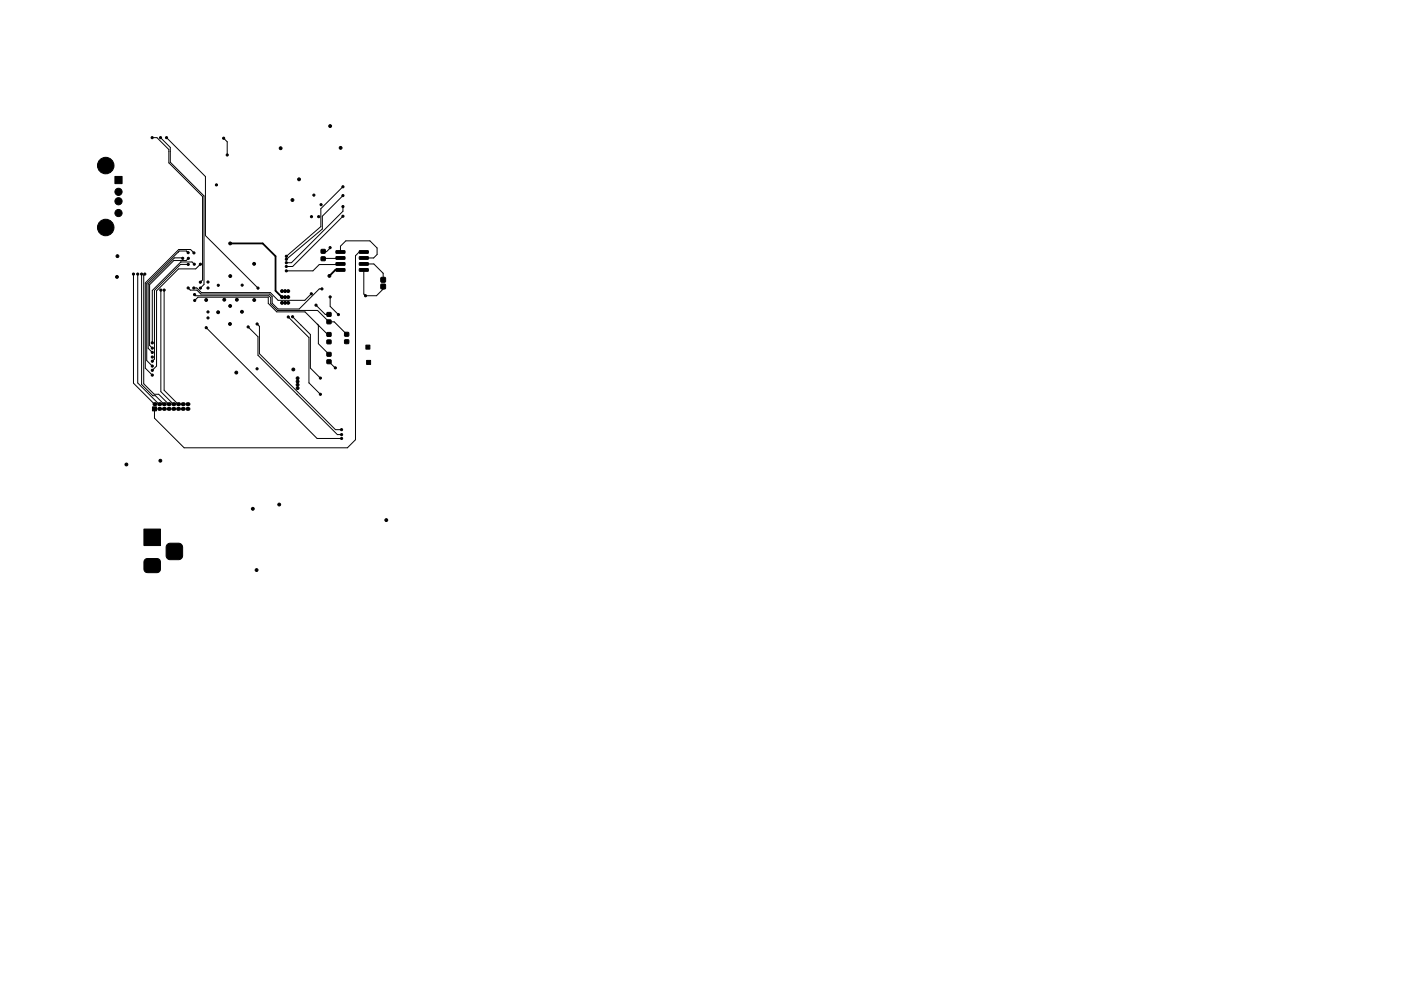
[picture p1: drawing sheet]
<svg xmlns="http://www.w3.org/2000/svg" width="297mm" height="210mm" viewBox="0 0 297 210" stroke-linecap="round" stroke-linejoin="round" font-family="sans-serif">
<g fill="#000" stroke="#000" stroke-width=".21">
<path d="M24.4 37.4h1.5v1.6h-1.5zM68.1 52.9h.8v.8h-.8zM68.1 54.5h.8v.8h-.8zM71.3 53.2h1.7l.2 .4-.2 .2h-1.7zM71.3 54.5l1.7-.1 .2 .5-.2 .1h-1.7zM71.3 55.7h1.7l.2 .5-.2 .1h-1.7zM71.3 57h1.7l.2 .5-.2 .1h-1.7zM76.2 57h1.8l.1 .5-.1 .1h-1.7zM76.2 55.7h1.8l.1 .5-.1 .1h-1.7zM76.2 54.5l1.8-.1 .1 .5-.1 .1h-1.7zM76.2 53.2h1.8l.1 .4-.1 .2h-1.7zM80.8 58.9h.9v.9h-.9z"/>
<path d="M69.3 67.9h.8l.1 .7-.8 .1zM69.3 66.3h.8l.1 .8h-.8zM69.3 70.6h.8l.1 .7h-.8zM69.3 72.2l.8-.1 .1 .8h-.8zM69.3 74.8h.8l.1 .7-.8 .1zM69.3 76.4h.8l.1 .7h-.8zM73.1 70.5h.8v.8h-.8zM73.1 72.1h.8v.8h-.8zM77.6 73.2h.8v.9h-.8zM77.7 76.5h.9v.8h-.9zM80.8 60.3h.9v1h-.9zM32.3 86.3h.9v.9h-.9z"/>
<path d="M30.7 118.7l.5-.2h2.1a.75 .75 0 0 1 .7 .7v1.5a.75 .75 0 0 1-.7 .8h-2a.75 .75 0 0 1-.8-.8v-1.5zM30.5 112.2h3.5v3.5h-3.5zM35.5 115.5l.5-.2 1.8-.1a.88 .88 0 0 1 .9 .9v1.8a.88 .88 0 0 1-.9 .8h-1.7a.88 .88 0 0 1-.9-.8v-1.9z"/>
<circle cx="22.4" cy="35.1" r="1.75"/>
<circle cx="32.3" cy="29.2" r=".23"/>
<circle cx="34" cy="29.2" r=".23"/>
<circle cx="35.3" cy="29.2" r=".23"/>
<circle cx="45.9" cy="39.2" r=".23"/>
<circle cx="47.4" cy="29.3" r=".23"/>
<circle cx="48.2" cy="32.9" r=".23"/>
<circle cx="59.5" cy="31.4" r=".3"/>
<circle cx="63.4" cy="38" r=".3"/>
<circle cx="70" cy="26.7" r=".3"/>
<circle cx="72.2" cy="31.4" r=".3"/>
<circle cx="72.7" cy="39.6" r=".23"/>
<circle cx="22.4" cy="48.3" r="1.75"/>
<circle cx="24.8" cy="58.7" r=".3"/>
<circle cx="24.9" cy="54.3" r=".3"/>
<circle cx="25.1" cy="42.7" r=".76"/>
<circle cx="25.1" cy="40.7" r=".76"/>
<circle cx="25.1" cy="45.2" r=".76"/>
<circle cx="28.3" cy="58.1" r=".23"/>
<circle cx="29.2" cy="58.1" r=".23"/>
<circle cx="30" cy="58.1" r=".23"/>
<circle cx="30.7" cy="58.1" r=".23"/>
<circle cx="38.7" cy="54.8" r=".23"/>
<circle cx="39.9" cy="53.6" r=".23"/>
<circle cx="39.9" cy="56.1" r=".23"/>
<circle cx="39.9" cy="54.8" r=".23"/>
<circle cx="41.1" cy="53.7" r=".23"/>
<circle cx="41.2" cy="56.1" r=".23"/>
<circle cx="42.5" cy="59.9" r=".23"/>
<circle cx="42.5" cy="56.1" r=".23"/>
<circle cx="44.1" cy="59.8" r=".23"/>
<circle cx="48.8" cy="51.6" r=".3"/>
<circle cx="48.8" cy="58.6" r=".3"/>
<circle cx="53.9" cy="56" r=".3"/>
<circle cx="60.7" cy="55" r=".23"/>
<circle cx="60.7" cy="57.5" r=".23"/>
<circle cx="60.7" cy="55.7" r=".23"/>
<circle cx="60.7" cy="54.4" r=".23"/>
<circle cx="60.7" cy="56.5" r=".23"/>
<circle cx="62" cy="42.4" r=".3"/>
<circle cx="66" cy="46" r=".23"/>
<circle cx="66.5" cy="41.4" r=".23"/>
<circle cx="67.6" cy="46" r=".23"/>
<circle cx="68.1" cy="43.4" r=".23"/>
<circle cx="69.8" cy="58.5" r=".3"/>
<circle cx="70" cy="52.5" r=".23"/>
<circle cx="72.7" cy="41.5" r=".23"/>
<circle cx="72.7" cy="45.9" r=".23"/>
<circle cx="72.7" cy="43.8" r=".23"/>
<circle cx="32.3" cy="74.8" r=".23"/>
<circle cx="32.3" cy="73.9" r=".23"/>
<circle cx="32.3" cy="72.7" r=".23"/>
<circle cx="32.3" cy="77.7" r=".23"/>
<circle cx="32.3" cy="79.6" r=".23"/>
<circle cx="32.3" cy="78.6" r=".23"/>
<circle cx="32.3" cy="75.7" r=".23"/>
<circle cx="32.3" cy="76.6" r=".23"/>
<circle cx="34.1" cy="61.5" r=".23"/>
<circle cx="34.8" cy="61.5" r=".23"/>
<circle cx="39.9" cy="61.1" r=".23"/>
<circle cx="41.1" cy="61.1" r=".23"/>
<circle cx="41.3" cy="62.5" r=".23"/>
<circle cx="41.3" cy="63.7" r=".23"/>
<circle cx="42.5" cy="61.1" r=".23"/>
<circle cx="43.7" cy="63.6" r=".3"/>
<circle cx="43.7" cy="69.5" r=".23"/>
<circle cx="44.1" cy="66.2" r=".23"/>
<circle cx="44.1" cy="61.1" r=".23"/>
<circle cx="44.1" cy="67.5" r=".23"/>
<circle cx="46.3" cy="66.2" r=".3"/>
<circle cx="46.3" cy="60.5" r=".23"/>
<circle cx="47.6" cy="63.6" r=".3"/>
<circle cx="48.8" cy="68.7" r=".3"/>
<circle cx="48.8" cy="64.9" r=".3"/>
<circle cx="50.1" cy="79" r=".3"/>
<circle cx="50.2" cy="63.6" r=".3"/>
<circle cx="51.3" cy="66.1" r=".3"/>
<circle cx="51.3" cy="60.5" r=".23"/>
<circle cx="52.6" cy="69.4" r=".23"/>
<circle cx="53.9" cy="63.7" r=".3"/>
<circle cx="54.5" cy="78.2" r=".23"/>
<circle cx="54.5" cy="68.7" r=".23"/>
<circle cx="54.7" cy="61.1" r=".23"/>
<circle cx="59.8" cy="61.8" r=".3"/>
<circle cx="59.8" cy="64.3" r=".3"/>
<circle cx="59.8" cy="63" r=".3"/>
<circle cx="60.5" cy="61.8" r=".3"/>
<circle cx="60.5" cy="64.3" r=".3"/>
<circle cx="60.5" cy="63" r=".3"/>
<circle cx="61.1" cy="61.8" r=".3"/>
<circle cx="61.1" cy="64.3" r=".3"/>
<circle cx="61.1" cy="63" r=".3"/>
<circle cx="61.1" cy="67.2" r=".23"/>
<circle cx="62" cy="67.2" r=".23"/>
<circle cx="62.2" cy="78.4" r=".3"/>
<circle cx="66" cy="62.3" r=".23"/>
<circle cx="67" cy="64.7" r=".23"/>
<circle cx="68.3" cy="61.3" r=".23"/>
<circle cx="70" cy="63" r=".23"/>
<circle cx="71.1" cy="78" r=".23"/>
<circle cx="71.7" cy="66.7" r=".23"/>
<circle cx="77.5" cy="62.7" r=".23"/>
<circle cx="26.8" cy="98.5" r=".3"/>
<circle cx="34" cy="97.7" r=".3"/>
<circle cx="63.1" cy="82.3" r=".3"/>
<circle cx="63.1" cy="80.2" r=".3"/>
<circle cx="63.1" cy="81.6" r=".3"/>
<circle cx="63.1" cy="80.9" r=".3"/>
<circle cx="67.9" cy="83.7" r=".23"/>
<circle cx="67.9" cy="80.2" r=".23"/>
<circle cx="72.4" cy="91.2" r=".23"/>
<circle cx="72.4" cy="93" r=".23"/>
<circle cx="72.4" cy="92.2" r=".23"/>
<circle cx="53.6" cy="107.9" r=".3"/>
<circle cx="59.2" cy="107" r=".3"/>
<circle cx="81.9" cy="110.3" r=".3"/>
<circle cx="54.4" cy="120.9" r=".3"/>
</g>
<g fill="#000">
<circle cx="32.7" cy="85.7" r=".43"/>
<circle cx="33.7" cy="85.7" r=".43"/>
<circle cx="33.7" cy="86.7" r=".43"/>
<circle cx="34.7" cy="86.7" r=".43"/>
<circle cx="34.7" cy="85.7" r=".43"/>
<circle cx="35.7" cy="85.7" r=".43"/>
<circle cx="35.7" cy="86.7" r=".43"/>
<circle cx="36.7" cy="85.7" r=".43"/>
<circle cx="36.7" cy="86.7" r=".43"/>
<circle cx="37.7" cy="86.7" r=".43"/>
<circle cx="37.7" cy="85.7" r=".43"/>
<circle cx="38.7" cy="85.7" r=".43"/>
<circle cx="38.7" cy="86.7" r=".43"/>
<circle cx="39.7" cy="85.7" r=".43"/>
<circle cx="39.7" cy="86.7" r=".43"/>
</g>
<g fill="none" stroke="#000" stroke-width=".21">
<path d="M32.3 29.2h1l2.5 2.5v2.8l7.1 7.2v17.7l-.4 .5M34 29.2l2.1 2.1v3.1l7.2 7.2v18.8l-.8 .7M35.3 29.2l8.3 8.3v12.5l11.1 11.1M47.4 29.3l.8 .8v2.8M72.7 39.6l-4.7 4.7v3.8l-7.3 6.3M28.3 58.1v23.2l4.4 4.4M29.2 58.1v23.1l4.5 4.5M30 58.1v23.5l2.4 2.4h.6l1.7 1.7M30.7 58.1l-.2 .3v23l2.2 2.2h.9l2.1 2.1M37.8 53.5h.1M38.7 54.7h-1.7l-5.6 5.6v13.6l.9 .9M39.6 53.3v.1"/>
<path d="M39.9 53.6l-.3-.3h-1.6l-6.9 6.9v16.3l1.2 1.2M39.9 56.1h-1.6l-5.6 5.5v14.6l-.4 .4M39.9 54.8l-.4 .5h-2.6l-5.2 5.1v12.9l.6 .6M41.1 53.7l-.7-.8h-2.5l-7.1 7.1v18.1l1.5 1.5M41.2 56l-.5-.4h-2.4l-6 6v11.1M42.5 56.1l-1 .9h-3.6l-4.7 4.7v16l-.9 .9M70 52.5l-.8 .9h-.7M72 56.2l-4.3-.1-1.4 1.4h-5.6M72.2 57.3l-.2 .2M72.2 54.7l-3.7 .1M72.2 56h1M72.2 53.5v-1.3l1.1-1.1h5.1l1.6 1.5v1.4l-.8 .7h-2.1"/>
<path d="M72.7 41.5l-4.4 4.4v2.7l-7.6 6.4M72.7 45.9l-10.7 10.6h-1.2M72.7 43.8v1l-10.9 10.9h-1M77.1 57.3v5.1l.4 .3h2.3l1.4-1.4v-.5M77.1 56h2.2l1.9 2v1.4M77.1 53.5h-.9l-.8 .8v39l-1.7 1.7h-34.7l-6.3-6.3v-2M77.3 57.2h.1M34.1 61.5v21.6l2.6 2.6M34.8 61.5v21.3l2.9 2.9M39.9 61.1l.5 .5h1.4l.8 .8h14.5l.6 .5v1.4l1.2 1.3h4.5l4.3-4.3h.6M41.1 61.1h.6l1 1h14.6l1.7 1.6h5.6l1.4-1.4M41.3 62.5l.2 .2h15.5l.4 .4v1.4l1.4 1.4h8.5l2.4 2.4h1.2l2.6 2.6"/>
<path d="M41.3 63.7l.7-.6h14.9v1.3l1.8 1.8h6l4.8 4.8h.2M43.7 69.5l23.5 23.5h5.2M52.6 69.4l2.1 2v4l8.3 8.3M54.5 68.7l.5 .5v5.8l16.1 16.2h1.3M61.1 67.2l4.4 4.4v9.6l2.4 2.5M62 67.2l3.8 3.8v7.1l2.1 2.1M67 64.7l2 2h.7M67.3 68.7l.2 .3v3.9l2.2 2.3M69.7 76.7l1.4 1.3M70 63v2l1.7 1.7M63 83.7h.1M63 83.7l8.5 8.5h.9"/>
<path d="M72.4 91.2h.1"/>
</g>
<path d="M48.8 51.6h6.9l2.7 2.8v7.3l1.4 1.3h1.3M72.2 57.3h-1.1l-1.3 1.2" fill="none" stroke="#000" stroke-width=".38"/>
</svg>
